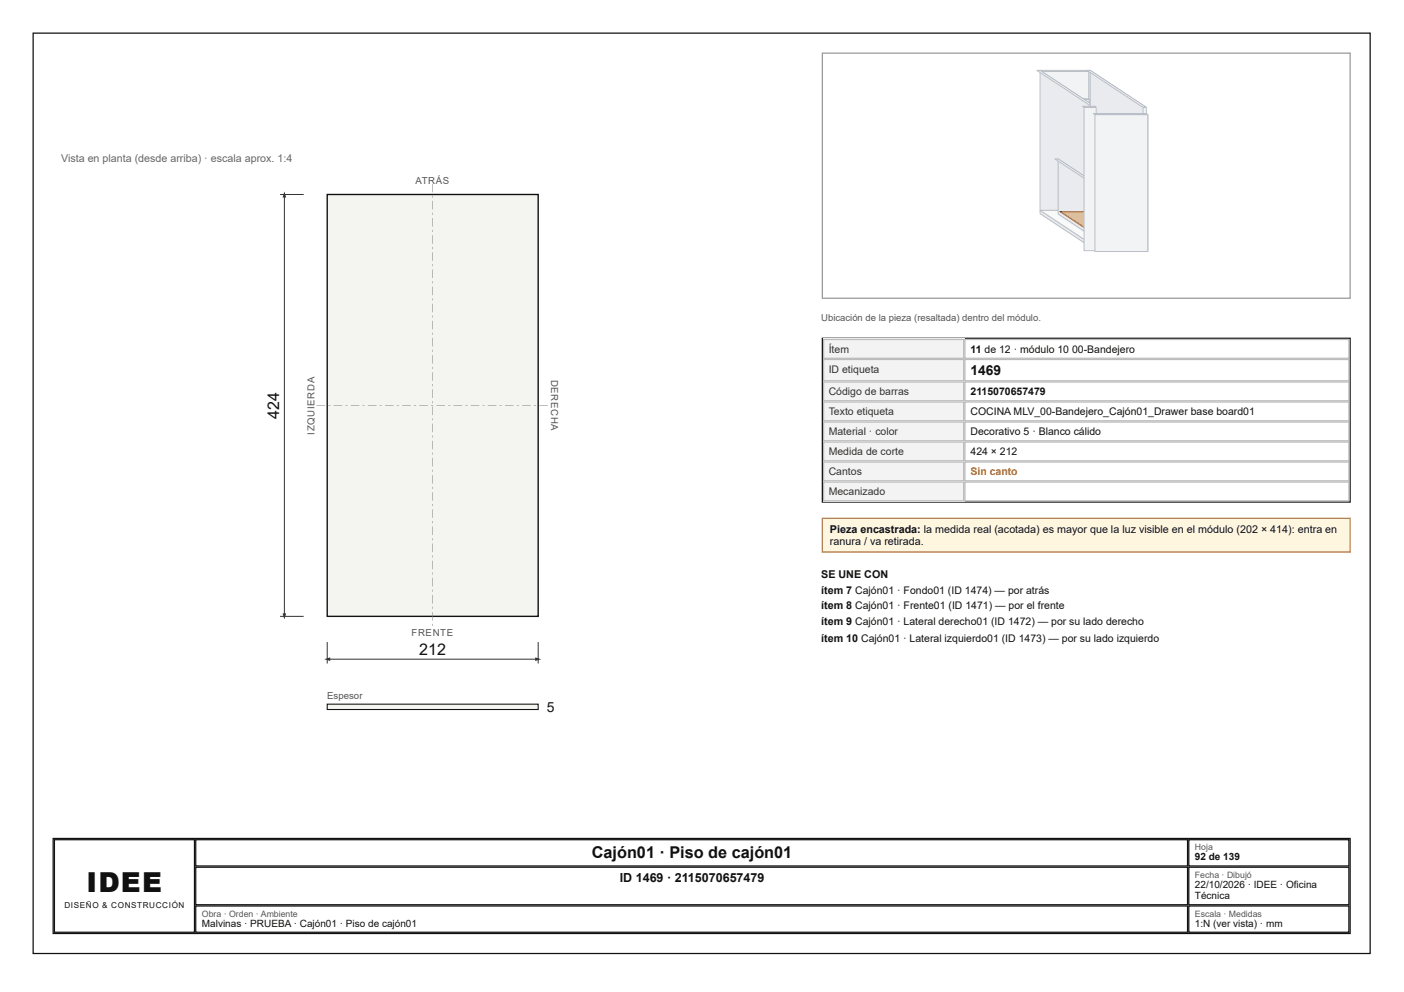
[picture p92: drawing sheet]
<svg xmlns="http://www.w3.org/2000/svg" width="297mm" height="210mm" viewBox="0 0 297 210" stroke-linecap="round" stroke-linejoin="round" font-family="sans-serif">
<defs><g id="words">
<text font-size="5.8" fill="#111" x="18.3" y="188.6">IDEE</text>
<g font-size="3.4" fill="#111">
<text x="59" y="88.6" transform="rotate(-90 59 88.6)">424</text>
<text x="88.7" y="138.6">212</text>
<text x="125.2" y="181.5">Cajón01 · Piso de cajón01</text>
</g>
<g font-size="2.9" fill="#111">
<text x="205.3" y="79.4">1469</text>
<text x="115.7" y="150.7">5</text>
</g>
<text font-size="2.6" fill="#111" x="131.1" y="186.5">ID 1469 · 2115070657479</text>
<text font-size="2.3" fill="#666" x="12.9" y="34.4">Vista en planta (desde arriba) · escala aprox. 1:4</text>
<g font-size="2.3" fill="#111">
<text x="175.6" y="112.7">Pieza encastrada: la medida real (acotada) es mayor que la luz visible en el módulo (202 × 414): entra en</text>
<text x="175.6" y="115.4">ranura / va retirada.</text>
<text x="173.7" y="122.2">SE UNE CON</text>
<text x="173.7" y="125.7">ítem 7 Cajón01 · Fondo01 (ID 1474) — por atrás</text>
<text x="173.7" y="128.9">ítem 8 Cajón01 · Frente01 (ID 1471) — por el frente</text>
<text x="173.7" y="132.3">ítem 9 Cajón01 · Lateral derecho01 (ID 1472) — por su lado derecho</text>
<text x="173.7" y="135.7">ítem 10 Cajón01 · Lateral izquierdo01 (ID 1473) — por su lado izquierdo</text>
</g>
<g font-size="2.2" fill="#333">
<text x="175.3" y="74.6">Ítem</text>
<text x="175.3" y="78.8">ID etiqueta</text>
<text x="175.3" y="83.6">Código de barras</text>
<text x="175.3" y="87.8">Texto etiqueta</text>
<text x="175.3" y="92.1">Material · color</text>
<text x="175.3" y="96.3">Medida de corte</text>
<text x="175.3" y="100.5">Cantos</text>
<text x="175.3" y="104.8">Mecanizado</text>
</g>
<g font-size="2.2" fill="#111">
<text x="205.3" y="74.6">11 de 12 · módulo 10</text>
<text x="226.8" y="74.6">00-Bandejero</text>
<text x="205.3" y="83.6">2115070657479</text>
<text x="205.3" y="87.8">COCINA MLV_00-Bandejero_Cajón01_Drawer base board01</text>
<text x="205.3" y="92.1">Decorativo 5 · Blanco cálido</text>
<text x="205.3" y="96.3">424 × 212</text>
</g>
<text font-size="2.2" fill="#d35400" x="205.3" y="100.5">Sin canto</text>
<g font-size="2.1" fill="#111">
<text x="252.8" y="182">92 de 139</text>
<text x="252.8" y="187.9">22/10/2026 · IDEE · Oficina</text>
<text x="252.8" y="190.2">Técnica</text>
<text x="42.7" y="196.1">Malvinas · PRUEBA · Cajón01 · Piso de cajón01</text>
<text x="252.8" y="196.1">1:N (ver vista) · mm</text>
</g>
<g font-size="2" fill="#555">
<text x="87.9" y="38.9">ATRÁS</text>
<text x="173.7" y="68">Ubicación de la pieza (resaltada) dentro del módulo.</text>
<text x="116.6" y="80.3" transform="rotate(90 116.6 80.3)">DERECHA</text>
<text x="66.5" y="91.9" transform="rotate(-90 66.5 91.9)">IZQUIERDA</text>
<text x="87.1" y="134.5">FRENTE</text>
<text x="69.2" y="147.9">Espesor</text>
</g>
<g font-size="1.9" fill="#555">
<text x="252.8" y="179.9">Hoja</text>
<text x="252.8" y="185.7">Fecha · Dibujó</text>
<text x="42.7" y="193.9">Obra · Orden · Ambiente</text>
<text x="252.8" y="193.9">Escala · Medidas</text>
</g>
<text font-size="1.7" fill="#111" x="13.6" y="192.1">DISEÑO &amp; CONSTRUCCIÓN</text>
</g></defs>
<path d="M7 7h282.9v194.7h-282.9z" fill="none" stroke="#111" stroke-width=".26"/>
<path d="M69.2 41.2h44.7v89.2h-44.7z" fill="#f4f4f0"/>
<path d="M69.2 41.2h44.7v89.2h-44.7z" fill="none" stroke="#111" stroke-width=".29"/>
<g fill="#888">
<path d="M91.5 38.9h.1v1.8h-.1zM91.5 41.4h.1v.4h-.1zM91.5 42.5h.1v1.8h-.1zM91.5 45h.1v.5h-.1zM91.5 46.1h.1v1.8h-.1zM91.5 48.6h.1v.5h-.1zM91.5 49.8h.1v1.8h-.1zM91.5 52.3h.1v.4h-.1zM91.5 53.4h.1v1.8h-.1zM91.5 55.9h.1v.4h-.1zM91.5 57h.1v1.8h-.1zM91.5 59.5h.1v.5h-.1zM91.5 60.6h.1v1.8h-.1zM91.5 63.1h.1v.5h-.1zM91.5 64.3h.1v1.8h-.1zM91.5 66.8h.1v.4h-.1zM91.5 67.9h.1v1.8h-.1zM91.5 70.4h.1v.4h-.1zM91.5 71.5h.1v1.8h-.1zM91.5 74h.1v.5h-.1zM91.5 75.1h.1v1.8h-.1zM91.5 77.6h.1v.5h-.1zM91.5 78.8h.1v1.8h-.1zM91.5 81.2h.1v.5h-.1zM91.5 82.4h.1v1.8h-.1zM91.5 84.9h.1v.4h-.1zM91.5 86h.1v1.8h-.1zM91.5 88.5h.1v.5h-.1zM91.5 89.6h.1v1.8h-.1zM91.5 92.1h.1v.5h-.1zM91.5 93.3h.1v1.8h-.1zM91.5 95.7h.1v.5h-.1zM91.5 96.9h.1v1.8h-.1zM91.5 99.4h.1v.4h-.1zM91.5 100.5h.1v1.8h-.1zM91.5 103h.1v.5h-.1zM91.5 104.1h.1v1.8h-.1zM91.5 106.6h.1v.5h-.1zM91.5 107.8h.1v1.8h-.1zM91.5 110.2h.1v.5h-.1zM91.5 111.4h.1v1.8h-.1zM91.5 113.9h.1v.4h-.1zM91.5 115h.1v1.8h-.1zM91.5 117.5h.1v.5h-.1zM91.5 118.6h.1v1.8h-.1zM91.5 121.1h.1v.5h-.1zM91.5 122.3h.1v1.8h-.1zM91.5 124.7h.1v.5h-.1zM91.5 125.9h.1v1.8h-.1zM91.5 128.4h.1v.4h-.1zM91.5 129.5h.1v1.8h-.1zM91.5 132h.1v.4h-.1z"/>
<path d="M67 85.7h1.8v.1h-1.8zM69.4 85.7h.5v.1h-.5zM70.6 85.7h1.8v.1h-1.8zM73.1 85.7h.4v.1h-.4zM74.2 85.7h1.8v.1h-1.8zM76.7 85.7h.5v.1h-.5zM77.8 85.7h1.8v.1h-1.8zM80.3 85.7h.5v.1h-.5zM81.5 85.7h1.8v.1h-1.8zM83.9 85.7h.5v.1h-.5zM85.1 85.7h1.8v.1h-1.8zM87.6 85.7h.4v.1h-.4zM88.7 85.7h1.8v.1h-1.8zM91.2 85.7h.5v.1h-.5zM92.3 85.7h1.8v.1h-1.8zM94.8 85.7h.5v.1h-.5zM96 85.7h1.8v.1h-1.8zM98.4 85.7h.5v.1h-.5zM99.6 85.7h1.8v.1h-1.8zM102.1 85.7h.4v.1h-.4zM103.2 85.7h1.8v.1h-1.8zM105.7 85.7h.5v.1h-.5zM106.8 85.7h1.8v.1h-1.8zM109.3 85.7h.5v.1h-.5zM110.5 85.7h1.8v.1h-1.8zM112.9 85.7h.5v.1h-.5zM114.1 85.7h1.8v.1h-1.8z"/>
</g>
<path d="M69.2 135.8v4.6M69.2 139.5h44.7M113.9 135.8v4.6" fill="none" stroke="#333" stroke-width=".21"/>
<g fill="#333">
<path d="M68.6 139.5l1.3-.4v.8z"/>
<path d="M113.2 139.1l1.3 .4-1.3 .4z"/>
</g>
<path d="M59.3 41.2h4.9M60.2 41.2v89.2M59.3 130.4h4.9" fill="none" stroke="#333" stroke-width=".21"/>
<g fill="#333">
<path d="M60.2 40.5l.3 1.3h-.7z"/>
<path d="M59.8 129.8h.7l-.3 1.2z"/>
</g>
<path d="M69.2 149h44.7v1.1h-44.7z" fill="#f4f4f0"/>
<path d="M69.2 149h44.7v1.1h-44.7z" fill="none" stroke="#111" stroke-width=".23"/>
<path d="M174 11.2h111.6v51.9h-111.6z" fill="none" stroke="#999" stroke-width=".26"/>
<path d="M230.1 14.9v6.1" fill="none" stroke="#e9ebee" stroke-width=".37"/>
<path d="M220 14.9h10l.3 .2h-9.9zM230 14.9l.3 .2v5.9l-.3-.3z" fill="none" stroke="#b8bec7" stroke-width=".21"/>
<path d="M220 15h10.3" fill="none" stroke="#f7f8f9" stroke-width=".24"/>
<path d="M220.4 15.1h9.9v5.9h-9.9z" fill="#f2f3f5"/>
<path d="M220.4 15.1h9.9v5.9h-9.9zM220.4 21h10zM230.3 21l.1 23.8z" fill="none" stroke="#b8bec7" stroke-width=".21"/>
<path d="M230.4 21v23.8" fill="none" stroke="#e9ebee" stroke-width=".21"/>
<path d="M220.4 21h10" fill="none" stroke="#f7f8f9" stroke-width=".21"/>
<path d="M220.5 21h9.9v23.8h-9.9z" fill="#f2f3f5"/>
<path d="M220.5 21h9.9v23.8h-9.9zM223.9 33.6h7.6l.3 .3h-7.6zM231.5 33.6l.3 .3v11.6l-.3-.2z" fill="none" stroke="#b8bec7" stroke-width=".21"/>
<path d="M231.6 33.6v11.9" fill="none" stroke="#e9ebee" stroke-width=".37"/>
<path d="M223.9 33.8h7.9" fill="none" stroke="#f7f8f9" stroke-width=".24"/>
<path d="M224.2 33.9h7.6v11.6h-7.6z" fill="#f2f3f5"/>
<path d="M224.2 33.9h7.6v11.6h-7.6z" fill="none" stroke="#b8bec7" stroke-width=".21"/>
<path d="M220 14.9l11.5 7.6v30.3l-11.5-7.6z" fill="#e9ebee"/>
<path d="M220 14.9l11.5 7.6v30.3l-11.5-7.6z" fill="none" stroke="#b8bec7" stroke-width=".21"/>
<path d="M219.3 14.9h.7l11.5 7.6h-.7z" fill="#f7f8f9"/>
<path d="M219.3 14.9h.7l11.5 7.6h-.7z" fill="none" stroke="#b8bec7" stroke-width=".21"/>
<path d="M230.8 22.5h.7v30.3h-.7z" fill="#f2f3f5"/>
<path d="M230.8 22.5h.7v30.3h-.7z" fill="none" stroke="#b8bec7" stroke-width=".21"/>
<path d="M230 44.5l11.8 7.8v.7l-11.8-7.8z" fill="#e9ebee"/>
<path d="M230 44.5l11.8 7.8v.7l-11.8-7.8z" fill="none" stroke="#b8bec7" stroke-width=".21"/>
<path d="M220 44.5h10l11.8 7.8h-9.9z" fill="#f7f8f9"/>
<path d="M220 44.5h10l11.8 7.8h-9.9z" fill="none" stroke="#b8bec7" stroke-width=".21"/>
<path d="M231.9 52.3h9.9v.7h-9.9z" fill="#f2f3f5"/>
<path d="M231.9 52.3h9.9v.7h-9.9z" fill="none" stroke="#b8bec7" stroke-width=".21"/>
<path d="M230.6 14.9l11.9 7.8v30.3l-11.9-7.8z" fill="#e9ebee"/>
<path d="M230.6 14.9l11.9 7.8v30.3l-11.9-7.8z" fill="none" stroke="#b8bec7" stroke-width=".21"/>
<path d="M230 14.9h.6l11.9 7.8h-.7z" fill="#f7f8f9"/>
<path d="M230 14.9h.6l11.9 7.8h-.7z" fill="none" stroke="#b8bec7" stroke-width=".21"/>
<path d="M241.8 22.7h.7v30.3h-.7z" fill="#f2f3f5"/>
<path d="M241.8 22.7h.7v30.3h-.7z" fill="none" stroke="#b8bec7" stroke-width=".21"/>
<path d="M223.9 33.6l9.2 6.1v11.7l-9.2-6.1z" fill="#e9ebee"/>
<path d="M223.9 33.6l9.2 6.1v11.7l-9.2-6.1z" fill="none" stroke="#b8bec7" stroke-width=".21"/>
<path d="M223.2 33.6h.7l9.2 6.1h-.7z" fill="#f7f8f9"/>
<path d="M223.2 33.6h.7l9.2 6.1h-.7z" fill="none" stroke="#b8bec7" stroke-width=".21"/>
<path d="M232.4 39.7h.7v11.7h-.7z" fill="#f2f3f5"/>
<path d="M232.4 39.7h.7v11.7h-.7z" fill="none" stroke="#b8bec7" stroke-width=".21"/>
<path d="M231.8 44.8l8.5 5.5v.2l-8.5-5.5z" fill="#e59866"/>
<path d="M231.8 44.8l8.5 5.5v.2l-8.5-5.5z" fill="none" stroke="#a04000" stroke-width=".21"/>
<path d="M224.2 44.8h7.6l8.5 5.5h-7.6z" fill="#f8c471"/>
<path d="M224.2 44.8h7.6l8.5 5.5h-7.6zM232.7 50.3h7.6v.2h-7.6z" fill="none" stroke="#a04000" stroke-width=".21"/>
<path d="M232.7 50.4h7.6" fill="none" stroke="#f5b041" stroke-width=".21"/>
<path d="M232.1 33.6l9.2 6.1v11.7l-9.2-6.1z" fill="#e9ebee"/>
<path d="M232.1 33.6l9.2 6.1v11.7l-9.2-6.1z" fill="none" stroke="#b8bec7" stroke-width=".21"/>
<path d="M231.5 33.6h.6l9.2 6.1h-.6z" fill="#f7f8f9"/>
<path d="M231.5 33.6h.6l9.2 6.1h-.6z" fill="none" stroke="#b8bec7" stroke-width=".21"/>
<path d="M240.7 39.7h.6v11.7h-.6z" fill="#f2f3f5"/>
<path d="M229 22.5h2.5l.4 .2h-2.6zM231.5 22.5l.4 .2v30.3l-.4-.2zM240.7 39.7h.6v11.7h-.6z" fill="none" stroke="#b8bec7" stroke-width=".21"/>
<path d="M231.7 22.5v30.5" fill="none" stroke="#e9ebee" stroke-width=".37"/>
<path d="M229 22.6h2.9" fill="none" stroke="#f7f8f9" stroke-width=".24"/>
<path d="M229.3 22.7h2.6v30.3h-2.6z" fill="#f2f3f5"/>
<path d="M229.3 22.7h2.6v30.3h-2.6zM232.7 39.5h7.6l.4 .2h-7.6zM240.3 39.5l.4 .2v11.7l-.4-.3z" fill="none" stroke="#b8bec7" stroke-width=".21"/>
<path d="M240.5 39.5v11.9" fill="none" stroke="#e9ebee" stroke-width=".37"/>
<path d="M232.7 39.6h8" fill="none" stroke="#f7f8f9" stroke-width=".24"/>
<path d="M233.1 39.7h7.6v11.7h-7.6z" fill="#f2f3f5"/>
<path d="M231.3 24h11.1l.4 .3h-11.2zM233.1 39.7h7.6v11.7h-7.6zM242.4 24l.4 .3v28.9l-.4-.2z" fill="none" stroke="#b8bec7" stroke-width=".21"/>
<path d="M242.6 24v29.2" fill="none" stroke="#e9ebee" stroke-width=".37"/>
<path d="M231.3 24.1h11.5" fill="none" stroke="#f7f8f9" stroke-width=".24"/>
<path d="M231.6 24.3h11.2v28.9h-11.2z" fill="#f2f3f5"/>
<path d="M231.6 24.3h11.2v28.9h-11.2z" fill="none" stroke="#b8bec7" stroke-width=".21"/>
<path d="M174 71.6h111.6v34.6h-111.6z" fill="none" stroke="#111" stroke-width=".26"/>
<path d="M174.1 71.7h29.9v4.2h-29.9z" fill="#f3f3f3"/>
<path d="M174.2 71.8h29.7v4h-29.7zM204.1 71.8h81.3v4h-81.3z" fill="none" stroke="#bbb" stroke-width=".26"/>
<path d="M174.1 75.9h29.9v4.8h-29.9z" fill="#f3f3f3"/>
<path d="M174.2 76.1h29.7v4.5h-29.7zM204.1 76.1h81.3v4.5h-81.3z" fill="none" stroke="#bbb" stroke-width=".26"/>
<path d="M174.1 80.7h29.9v4.2h-29.9z" fill="#f3f3f3"/>
<path d="M174.2 80.8h29.7v4h-29.7zM204.1 80.8h81.3v4h-81.3z" fill="none" stroke="#bbb" stroke-width=".26"/>
<path d="M174.1 84.9h29.9v4.3h-29.9z" fill="#f3f3f3"/>
<path d="M174.2 85.1h29.7v3.9h-29.7zM204.1 85.1h81.3v3.9h-81.3z" fill="none" stroke="#bbb" stroke-width=".26"/>
<path d="M174.1 89.2h29.9v4.2h-29.9z" fill="#f3f3f3"/>
<path d="M174.2 89.3h29.7v4h-29.7zM204.1 89.3h81.3v4h-81.3z" fill="none" stroke="#bbb" stroke-width=".26"/>
<path d="M174.1 93.4h29.9v4.2h-29.9z" fill="#f3f3f3"/>
<path d="M174.2 93.5h29.7v4h-29.7zM204.1 93.5h81.3v4h-81.3z" fill="none" stroke="#bbb" stroke-width=".26"/>
<path d="M174.1 97.6h29.9v4.3h-29.9z" fill="#f3f3f3"/>
<path d="M174.2 97.8h29.7v3.9h-29.7zM204.1 97.8h81.3v3.9h-81.3z" fill="none" stroke="#bbb" stroke-width=".26"/>
<path d="M174.1 101.9h29.9v4.2h-29.9z" fill="#f3f3f3"/>
<path d="M174.2 102h29.7v4h-29.7zM204.1 102h81.3v4h-81.3z" fill="none" stroke="#bbb" stroke-width=".26"/>
<path d="M173.8 109.5h111.9v7.4h-111.9z" fill="#fff6e0"/>
<path d="M174 109.7h111.6v7.1h-111.6z" fill="none" stroke="#e67e22" stroke-width=".26"/>
<path d="M11.2 177.4h274.4v20.1h-274.4zM11.5 177.7h29.6v19.5h-29.6zM41.4 177.7h209.8v5.5h-209.8zM251.5 177.7h33.9v5.5h-33.9zM41.4 183.5h209.8v7.9h-209.8zM41.4 191.7h209.8v5.5h-209.8zM251.5 183.5h33.9v7.9h-33.9zM251.5 191.7h33.9v5.5h-33.9z" fill="none" stroke="#111" stroke-width=".26"/>
<use href="#words"/>
</svg>
